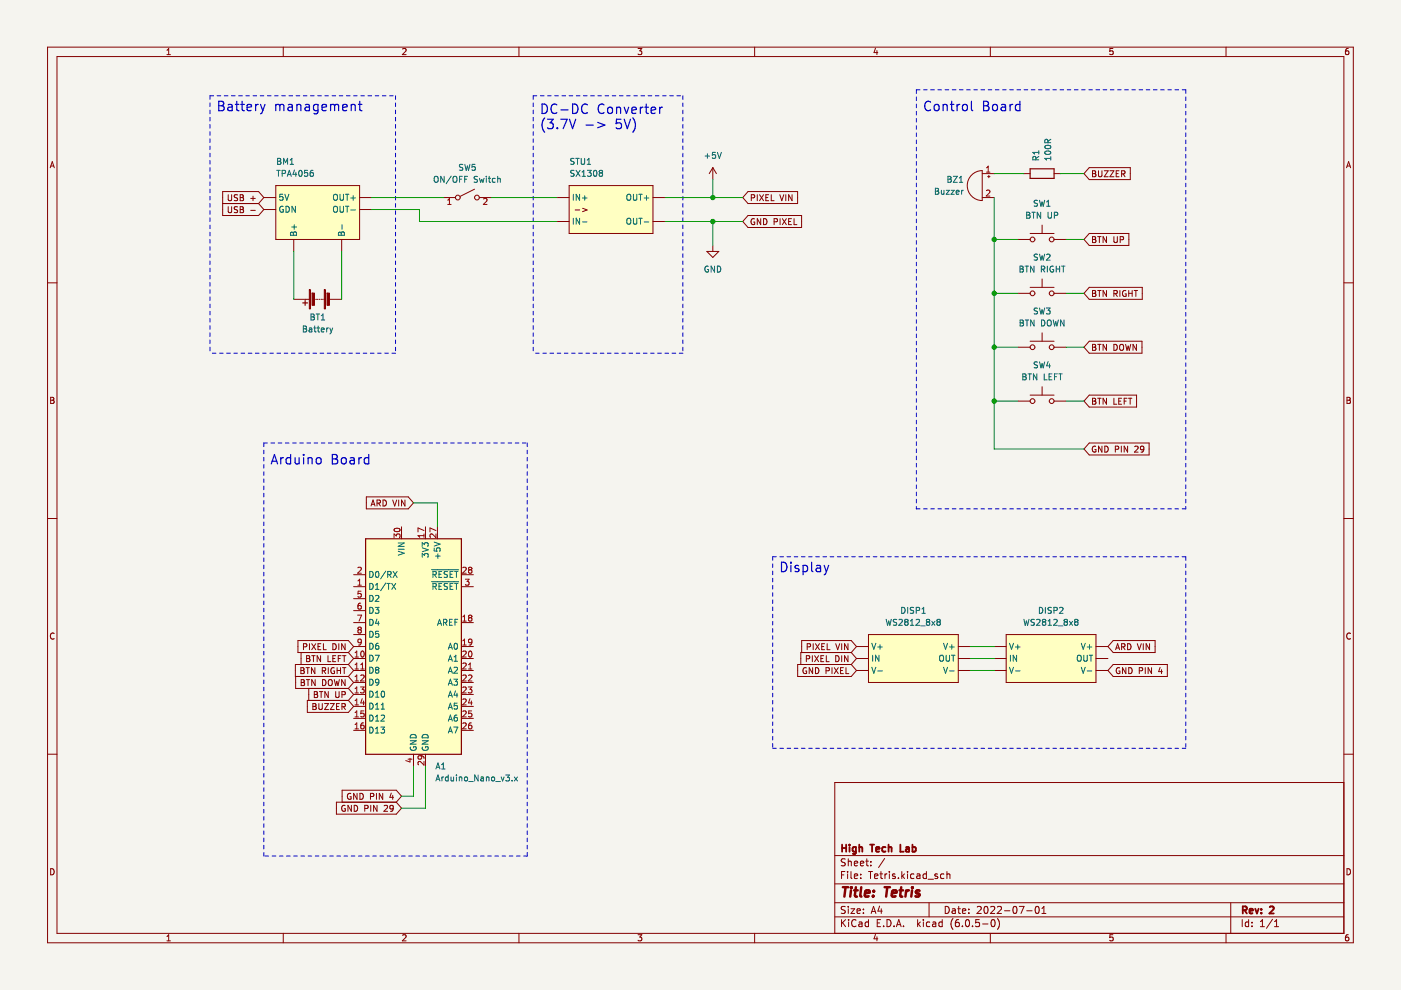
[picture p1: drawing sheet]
<svg xmlns="http://www.w3.org/2000/svg" width="297mm" height="210mm" viewBox="0 0 297 210" stroke-linecap="round" stroke-linejoin="round" font-family="sans-serif">
<path d="M.1 0h297v209.9h-297z" fill-rule="evenodd" fill="#f5f4ef" stroke="#f5f4ef" stroke-width=".21"/>
<g fill="none" stroke="#840000" stroke-width=".21">
<path d="M10.1 10h276.8v189.9h-276.8zM12.1 12h272.8v185.9h-272.8zM35.4 11.6h.7M35.4 10.7l.4-.4v1.3M60.1 10v2M85.4 10.4l.5-.1 .2 .4-.8 .9h.8M110 10v2M135.3 10.3h.8l-.5 .5 .4 .1v.6l-.2 .1-.5-.1M160 10v2M185.6 10.2l-.3 .9h.8M185.9 10.7v.9M210 10v2"/>
<path d="M236 10.3h-.7v.6l.6-.1 .1 .7-.2 .1-.5-.1M259.9 10v2M285.9 10.3h-.4l-.2 .3v.7l.2 .3 .4-.1v-.7h-.4l-.2 .2M10.6 35.6l.5-1.3 .4 1.3M10.8 35.2h.6M58.5 39.3h17.7v11.5h-17.7zM120.7 39.3h17.7v10.2h-17.7zM151.1 35.5l-.7 1.3M151.1 35.5v2.6M151.1 35.5l.8 1.3M206 37.1a3.2 3.2 0 0 1 2.3-.9v6.3a3.2 3.2 0 0 1-3-1.9 3.2 3.2 0 0 1 .7-3.5zM208.3 36.8h2.5"/>
<path d="M209.4 37.4h.5M209.6 37.2v.5M217.1 36.8h1.3M223.5 36.8h1.3M230.9 35.5h8.7v2.6h-8.7l-1.1-1.3zM231.6 36.8h.5M231.6 36.2h.5l.2 .2-.2 .4 .2 .1 .1 .3-.3 .3h-.5zM232.9 36.2v1l.2 .3h.3l.2-.3v-1M234.1 36.2h.9l-.9 1.3h.9M235.3 36.2h.9l-.9 1.3h.9M236.7 36.8h.4M237.3 36.2h-.6v1.3h.6"/>
<path d="M237.8 36.9l.6-.1 .1-.5-.7-.1v1.3M238.1 36.9l.4 .6M285.5 35.6l.4-1.3 .5 1.3M285.6 35.2h.6M10.1 60h2M47.2 43.2h7.6M48.4 41.3v1l.2 .3h.3l.2-.3v-1M48.4 43.8v1l.2 .3h.3l.2-.3v-1M50.4 41.3h-.5l-.2 .2 .1 .3 .5 .3v.3l-.6 .1M50.4 43.9l-.5-.1-.2 .3 .1 .3 .5 .2v.4h-.6M50.9 43.8h.4l.3 .3-.3 .3 .3 .1v.3l-.2 .3h-.5zM50.9 41.3h.4l.3 .2-.3 .4 .3 .1v.3l-.2 .3h-.5z"/>
<path d="M50.9 41.9h.4M50.9 44.4h.4M53.2 42.1h.9M53.2 44.6h.9M53.6 41.6v1M54.8 43.2l1.1 1.2M55.9 41.9h2.6M55.9 44.4h2.6M55.9 41.9l-1.1-1.3h-7.6v5.1h7.6l1.1-1.3M55.9 41.9l-1.1 1.3M62.3 50.8v2.5M72.4 50.8v2.5"/>
<path d="M76.2 41.9h2.6M76.2 44.4h2.6M94 41.9h2.6M100.6 40.1l-3 1.5M101.6 41.9h2.6M118.1 41.9h2.6M118.1 47h2.6M121.9 44.5h1M123.5 44.2l1 .3-1 .4M138.4 41.9h2.6M138.4 47h2.6M149.9 53.3h2.5l-1.3 1.3z"/>
<path d="M151.1 52v1.3M158.6 45.7h11.4v2.5h-11.4l-1.1-1.2zM158.6 40.6h10.5v2.6h-10.5l-1.1-1.3zM159.3 41.9h.6l.1-.5-.7-.1v1.3M160 46.4a.58 .58 0 0 0-.8 .6 .58 .58 0 0 0 .8 .5v-.4h-.2M160.6 41.3v1.3M161 41.3l.9 1.3M161.3 46.4v1.2l-.7-1.2v1.2M161.9 46.4a.64 .64 0 0 1 .7 .6 .64 .64 0 0 1-.7 .6zM161.9 41.3l-.9 1.3M162.4 41.9h.4M163 41.3h-.6v1.3h.6"/>
<path d="M163.5 41.3v1.3h.6M164.1 47h.6l.1-.5-.7-.1v1.2M165.3 41.3l.5 1.3 .4-1.3M165.4 46.4v1.2M165.9 46.4l.8 1.2M166.6 41.3v1.3M166.7 46.4l-.8 1.2M167.2 47h.4M167.8 46.4h-.6v1.2h.6M167.9 41.3v1.3l-.7-1.3v1.3M168.4 46.4v1.2h.6M208.3 41.9h2.5"/>
<path d="M215.9 50.8h2.5M218.4 49.5h5.1M220.9 47.7v1.8M220.9 59.1v1.8M223.5 50.8h2.5M230.9 49.5h8.4v2.5h-8.4l-1.1-1.2zM231.6 50.2h.5l.2 .2-.2 .4 .2 .1 .1 .3-.3 .2h-.5zM231.6 50.8h.5M232.7 50.2h.8M233.1 50.2v1.2M234.6 50.2v1.2l-.7-1.2v1.2M236.2 50.2v1l.2 .2h.3l.2-.2v-1"/>
<path d="M237.5 50.8h.6l.1-.5-.7-.1v1.2M284.9 60h2M62.3 63.5h3.3M66.6 63.5h.3M67.1 63.5h.3M67.6 63.5h.3M68.1 63.5h.3M68.6 63.5h.3M69.9 63.5h2.5M215.9 62.2h2.5M215.9 73.6h2.5M218.4 60.9h5.1"/>
<path d="M218.4 72.3h5.1M220.9 70.6v1.7M223.5 62.2h2.5M223.5 73.6h2.5M230.9 60.9h11.3v2.6h-11.3l-1.1-1.3zM230.9 72.3h11.2v2.6h-11.2l-1.1-1.3zM231.6 62.2h.5M231.6 73.6h.5M231.6 61.6h.5l.2 .2-.2 .4 .2 .1 .1 .3-.3 .3h-.5zM231.6 73h.5l.2 .3-.2 .3 .2 .1 .1 .3-.3 .3h-.5zM232.7 73h.8M232.7 61.6h.8"/>
<path d="M233.1 61.6v1.3M233.1 73v1.3M234.6 61.6v1.3l-.7-1.3v1.3M234.6 73v1.3l-.7-1.3v1.3M236.2 62.3l.6-.1v-.5l-.6-.1v1.3M236.2 73a.64 .64 0 0 1 .7 .6 .64 .64 0 0 1-.7 .7zM236.5 62.3l.4 .6M237.4 61.6v1.3M237.4 73.2l.3-.2a.43 .43 0 0 1 .5 .4v.5a.42 .42 0 0 1-.4 .4 .42 .42 0 0 1-.4-.4zM238.6 73l.4 1.3 .2-.9 .2 .9 .3-1.3M238.7 61.7a.58 .58 0 0 0-.7 .5 .58 .58 0 0 0 .8 .5v-.4h-.3M239.3 62.2h.7"/>
<path d="M239.3 61.6v1.3M240 61.6v1.3M240.5 61.6h.7M240.8 61.6v1.3M240.9 73v1.3l-.7-1.3v1.3M10.7 84.2h.5l.2 .3-.2 .4 .2 .1 .1 .3-.3 .2h-.5zM10.7 84.9h.5M215.9 85h2.5M218.4 83.8h5.1M220.9 82v1.8M223.5 85h2.5M230.9 83.8h10.1v2.5h-10.1l-1.1-1.3z"/>
<path d="M230.9 93.9h12.7v2.6h-12.7l-1.1-1.3zM231.6 85h.5M231.6 84.4h.5l.2 .3-.2 .3 .2 .2 .1 .3-.3 .2h-.5zM232.3 94.7a.58 .58 0 0 0-.7 .5 .58 .58 0 0 0 .8 .5v-.4h-.3M232.7 84.4h.8M233.1 84.4v1.3M233.6 94.6v1.3l-.7-1.3v1.3M234.2 94.6a.64 .64 0 0 1 .8 .6 .64 .64 0 0 1-.8 .7zM234.6 84.4v1.3l-.7-1.3v1.3M236.2 84.4v1.3h.6M236.5 95.3l.6-.1v-.5l-.6-.1v1.3M237.2 85h.4"/>
<path d="M237.7 94.6v1.3M237.8 84.4h-.6v1.3h.6M238.3 85h.5M239 84.4h-.7v1.3M239.1 94.6v1.3l-.8-1.3v1.3M239.3 84.4h.7M239.6 84.4v1.3M240.6 94.7l.5-.1 .2 .4-.8 .9h.8M242.5 95.1l-.2 .3-.4-.1v-.6l.4-.1 .2 .2v.8l-.2 .2-.4 .1M285.6 84.2h.4l.3 .3-.3 .4 .3 .1v.3l-.2 .2h-.5zM285.6 84.9h.4M10.1 109.9h2"/>
<path d="M77.7 105.4h8.9l1.1 1.2-1.1 1.3h-8.9zM78.7 107.3l.4-1.3 .4 1.3M78.8 106.9h.6M79.9 106.7l.6-.1 .1-.5-.7-.1v1.3M80.2 106.7l.5 .6M81.2 106a.64 .64 0 0 1 .7 .7 .64 .64 0 0 1-.7 .6zM83.3 106l.4 1.3 .4-1.3M84.5 106v1.3M85.1 111.7v2.5M85.9 106v1.3l-.8-1.3v1.3M90.2 111.7v2.5M92.7 111.7v2.5"/>
<path d="M284.9 109.9h2M11.5 134.3a.58 .58 0 0 0-.8 .6 .58 .58 0 0 0 .8 .5M63.8 138.4v2.5M64.3 137.1h.6l.1-.5-.7-.1v1.2M65 139.6h.4M65 139h.4l.3 .3-.3 .3 .3 .1v.3l-.2 .3h-.5zM65.6 136.5v1.2M66.1 139h.7M66.1 136.5l.8 1.2M66.5 139v1.3M66.9 136.5l-.8 1.2M67.4 137.1h.4"/>
<path d="M68 139v1.3l-.8-1.3v1.3M68 136.5h-.6v1.2h.6M68.6 136.5v1.2h.6M69.5 139v1.3h.6M70.6 139.6h.4M70.6 136.5a.64 .64 0 0 1 .7 .6 .64 .64 0 0 1-.7 .6zM71.2 139h-.6v1.3h.6M71.7 139.6h.4M71.8 136.5v1.2M72.3 139h-.6v1.3M72.6 139h.7M73 139v1.3"/>
<path d="M73.2 136.5v1.2l-.8-1.2v1.2M73.9 138.4l1.1 1.2M75 124.4h2.5M75 139.6h2.5M75 132h2.5M75 137.1h2.5M75 121.9h2.5M75 126.9h2.5M75 129.5h2.5M75 134.5h2.5M75 137.1l-1.1-1.3h-10.7v2.6h10.7M75 139.6l-1.1 1.3"/>
<path d="M75 137.1l-1.1 1.3M97.8 124.4h2.6M97.8 139.6h2.6M97.8 132h2.6M97.8 137.1h2.6M97.8 121.9h2.6M171 139.7l.6-.1v-.5l-.6-.1v1.3M171.1 137.1h.6l.1-.5-.7-.1v1.2M172.2 139v1.3M172.4 136.5v1.2M172.7 139l.9 1.3M172.9 136.5l.8 1.2"/>
<path d="M173.6 139l-.9 1.3M173.7 136.5l-.8 1.2M174 139.6h.5M174.2 137.1h.4M174.6 139h-.6v1.3h.6M174.8 136.5h-.6v1.2h.6M175.2 139v1.3h.6M175.4 136.5v1.2h.6M177.2 139a.64 .64 0 0 1 .7 .7 .64 .64 0 0 1-.7 .6zM177.2 136.5l.4 1.2 .4-1.2M178.5 136.5v1.2M178.5 139v1.3"/>
<path d="M179.8 136.5v1.2l-.7-1.2v1.2M179.8 139v1.3l-.7-1.3v1.3M180.5 138.4h-10.7v2.5M180.5 138.4l1.1 1.2M181.6 139.6h2.5M181.6 137.1h2.5M181.6 137.1l-1.1-1.3h-10.5v2.6M181.6 137.1l-1.1 1.3M181.6 139.6l-1.1 1.3M184.1 134.5h19.1v10.2h-19.1zM203.2 139.6h2.5M203.2 137.1h2.5"/>
<path d="M210.8 139.6h2.5M210.8 137.1h2.5M213.3 134.5h19.1v10.2h-19.1zM232.4 139.6h2.5M232.4 137.1h2.5M236 135.8h8.9v2.6h-8.9l-1.1-1.3zM236.5 137.7l.5-1.2 .4 1.2M236.7 137.4h.6M237.8 137.1h.6l.1-.5-.7-.1v1.2M238.1 137.1l.4 .6M239.1 136.5a.64 .64 0 0 1 .7 .6 .64 .64 0 0 1-.7 .6zM241.1 136.5l.5 1.2 .4-1.2"/>
<path d="M242.4 136.5v1.2M243.7 136.5v1.2l-.7-1.2v1.2M286.3 134.3a.58 .58 0 0 0-.8 .6 .58 .58 0 0 0 .8 .5M10.1 159.9h2M62.7 143.4v2.6h11.2M63.8 142.2h.4M63.8 141.6h.4l.3 .2-.3 .4 .3 .1v.3l-.2 .2h-.5zM63.9 144.7h.4M63.9 144.1h.4l.2 .2-.2 .4 .2 .1 .1 .3-.3 .3h-.4zM64.9 141.6h.7M64.9 144.1h.8M65.2 141.6v1.2"/>
<path d="M65.3 144.1v1.3M65.5 146v2.5M66.3 149.8h.5M66.3 149.2h.5l.2 .2-.2 .4 .2 .1 .1 .3-.3 .2h-.5zM66.6 147.2h.5M66.6 146.6h.5l.2 .3-.2 .3 .2 .2 .1 .3-.3 .2h-.5zM66.8 141.6v1.2l-.8-1.2v1.2M66.8 144.1v1.3l-.7-1.3v1.3M67.6 149.2v1l.2 .2h.3l.2-.2v-1M67.7 146.6h.8M68.1 146.6v1.3M68.3 142.2h.6l.1-.5-.7-.1v1.2"/>
<path d="M68.4 144.1a.64 .64 0 0 1 .7 .6 .64 .64 0 0 1-.7 .7zM68.6 142.2l.5 .6M68.8 149.2h.9l-.9 1.2h.9M69.6 141.6v1.2M69.6 146.6v1.3l-.7-1.3v1.3M69.7 144.3l.2-.2a.43 .43 0 0 1 .5 .4v.4a.42 .42 0 0 1-.4 .5 .42 .42 0 0 1-.4-.5zM70 149.2h.9l-.9 1.2h.9M70.9 141.6a.58 .58 0 0 0-.8 .6 .58 .58 0 0 0 .8 .5v-.4h-.2M70.9 144.1l.3 1.3 .2-.9 .3 .9 .3-1.3M71.2 146.6v1.1l.2 .2h.3l.2-.2v-1.1M71.4 149.8h.4M71.5 142.2h.7"/>
<path d="M71.5 141.6v1.2M72 149.2h-.6v1.2h.6M72.2 141.6v1.2M72.5 149.8h.6l.1-.5-.7-.1v1.2M72.5 147.3l.6-.1 .1-.4-.7-.2v1.3M72.6 141.6h.7M72.8 149.8l.4 .6M73 141.6v1.2M73.2 144.1v1.3l-.8-1.3v1.3M73.9 140.9h-11.3v2.5h11.3M73.9 140.9l1.1 1.3M73.9 148.5l1.1 1.3"/>
<path d="M73.9 148.5h-8.7v2.5h8.7l1.1-1.2M73.9 143.4l1.1 1.3M73.9 146l1.1 1.2M75 142.2h2.5M75 144.7h2.5M75 147.2h2.5M75 149.8h2.5M75 152.3h2.5M75 154.9h2.5M75 142.2l-1.1 1.2M75 144.7l-1.1 1.3M75 147.2l-1.1 1.3"/>
<path d="M87.7 159.9v2.6M90.2 159.9v2.6M97.8 142.2h2.6M97.8 144.7h2.6M97.8 147.2h2.6M97.8 149.8h2.6M97.8 152.3h2.6M97.8 154.9h2.6M171 141.6a.58 .58 0 0 0-.8 .6 .58 .58 0 0 0 .8 .5v-.4h-.2M172.3 141.6v1.2l-.7-1.2v1.2M172.9 141.6a.64 .64 0 0 1 .7 .6 .64 .64 0 0 1-.7 .6zM175.1 142.2h.6l.1-.5-.7-.1v1.2"/>
<path d="M176.4 141.6v1.2M176.9 141.6l.8 1.2M177.7 141.6l-.8 1.2M178.2 142.2h.4M178.8 141.6h-.6v1.2h.6M179.4 141.6v1.2h.6M180.5 140.9h-11.4v2.5h11.4l1.1-1.2M180.5 140.9l1.1 1.3M181.6 142.2h2.5M203.2 142.2h2.5M210.8 142.2h2.5M232.4 142.2h2.5"/>
<path d="M236 140.9h11.5v2.5h-11.5l-1.1-1.2zM237.4 141.6a.58 .58 0 0 0-.8 .6 .58 .58 0 0 0 .8 .5v-.4h-.2M238.7 141.6v1.2l-.7-1.2v1.2M239.3 141.6a.64 .64 0 0 1 .7 .6 .64 .64 0 0 1-.7 .6zM241.6 142.2h.6v-.5l-.6-.1v1.2M242.8 141.6v1.2M244.1 141.6v1.2l-.7-1.2v1.2M246 141.5l-.3 .9h.7M246.3 142v.8M284.9 159.9h2M71.3 170.1h12.7l1.1 1.3-1.1 1.2h-12.7zM72.5 170.1v-2.6h11.5l1.1 1.3-1.1 1.3"/>
<path d="M73.2 170.8a.58 .58 0 0 0-.8 .6 .58 .58 0 0 0 .8 .5v-.4h-.2M74.4 168.3a.58 .58 0 0 0-.8 .6 .58 .58 0 0 0 .8 .5v-.5h-.2M74.5 170.7v1.3l-.7-1.3v1.3M75.1 170.7a.64 .64 0 0 1 .7 .7 .64 .64 0 0 1-.7 .6zM75.7 168.2v1.3l-.7-1.3v1.3M76.3 168.2a.64 .64 0 0 1 .7 .6 .64 .64 0 0 1-.7 .7zM77.3 171.4h.6l.1-.5-.7-.2v1.3M78.5 168.9l.6-.1 .1-.5-.7-.1v1.3M78.6 170.7v1.3M79.8 168.2v1.3M79.9 170.7v1.3l-.7-1.3v1.3M81.1 168.2v1.3l-.7-1.3v1.3"/>
<path d="M81.4 170.9l.5-.2 .3 .4-.8 .9h.8M83 168.1l-.3 1h.7M83.3 168.6v.9M83.4 171.3l-.3 .2h-.3l-.1-.6 .4-.2 .3 .3-.1 .7-.2 .3h-.3M284.9 165.9h-107.9v32M10.7 184.2a.66 .66 0 0 1 .8 .6 .66 .66 0 0 1-.8 .7zM35.4 198.6l.4-.4v1.3M35.4 199.5h.7M60.1 197.9v2M85.4 198.3l.5-.1 .2 .4-.8 .9h.8M110 197.9v2M135.3 198.2h.8l-.5 .5 .4 .1v.6l-.2 .1-.5-.1"/>
<path d="M160 197.9v2M177 194.4h107.9M177 191.4h107.9M177 187.4h107.9M177 181.4h107.9M178.4 195v1.5M178.4 185.5h.5M178.6 195.6l.7 .9M179.1 184.8h-.7v1.5M179.2 192.2h-.6l-.2 .1v.4l.7 .3 .1 .4-.3 .3-.5-.1M179.2 182.2l-.6-.1-.2 .1v.5l.7 .2 .1 .4-.3 .3-.5-.1M179.3 195l-.9 .8"/>
<path d="M179.7 184.8v.1M179.7 185.3v1M179.9 182.1v1.5M179.9 192.2v.1M179.9 192.7v1M179.9 182.7l.2-.1 .3 .1 .1 .9M179.9 195v.1M179.9 195.5v1M180.4 192.7h.8l-.8 1h.8M180.4 184.8v1.3l.2 .2M181.1 185.8l.7-.2v-.2l-.5-.1-.2 .2 .1 .7h.6M181.1 183.1l.7-.2v-.2l-.5-.1-.2 .2 .1 .7h.6"/>
<path d="M181.5 195.1a.71 .71 0 0 0-1 .5 .71 .71 0 0 0 .7 .9l.3-.2M181.7 193.2l.7-.2-.1-.3h-.4l-.2 .2 .1 .7h.5M182.1 195.5h.6l.1 1M182.4 183.1l.7-.2v-.2l-.5-.1-.2 .2 .1 .7h.6M182.5 186.1v.2M182.5 185.4v.1M182.8 195.8l-.5 .1-.2 .2 .2 .4 .5-.1M183.1 192.7v.2M183.1 193.5v.2M183.6 182.6h.5M183.8 182.1v1.3l.3 .2M184.1 195.5h-.4l-.3 .3 .2 .6h.5"/>
<path d="M184.1 195v1.5M184.1 184.8h.9M184.6 184.8v1.5M184.6 183.4v.2M184.6 182.7v.1M184.7 193.7l.5-1.5 .5 1.5M184.8 193.2h.8M185.4 185.8l.7-.2v-.2l-.5-.1-.2 .2 .1 .7h.6M185.6 198.1l-.3 .9h.8M185.9 198.6v.9M186 195.7h.5M186.5 192.1l-.4 1.1h1"/>
<path d="M186.6 185.3h.5M186.7 195h-.7v1.5h.7M186.8 184.8v1.3l.3 .2M186.8 192.7v1M187.3 196.3v.2M187.6 182l-1.3 1.9M187.6 185.3v1M188.1 195a.76 .76 0 0 1 .8 .7 .76 .76 0 0 1-.8 .8zM188.1 185.3l-.5 .3M188.6 184.8v.1M188.6 185.3v1M189.6 196.3v.2"/>
<path d="M189.8 185.4l-.4-.1-.2 .2 .1 .2 .5 .2v.3h-.6M190.1 196.5l.5-1.5 .5 1.5M190.2 196h.7M190.5 186.1v.2M191.2 184.8v1.5M191.3 185.7l.5 .6M191.6 196.3v.2M191.8 185.3l-.6 .6M192.4 184.8v.1M192.4 185.3v1M193.8 185.4l-.5-.1-.2 .3 .1 .6h.6M194.4 185.4h.6l.1 .9"/>
<path d="M194.6 195v1.5M194.7 195.9l.4 .6M195.1 185.6l-.5 .1-.3 .2 .3 .4 .5-.1M195.1 195.5l-.5 .5M195.8 195v.1M195.8 195.5v1M196.4 185.4l-.4-.1-.3 .3 .1 .6h.6M196.4 184.8v1.5M196.8 186.4h1.1M197 191.4v3M197.1 195.5h-.4l-.3 .3 .2 .6h.5M197.8 195.5h.5l.1 1"/>
<path d="M198.4 195.8l-.5 .1-.2 .2 .2 .4 .5-.1M198.8 185.4l-.4-.1-.2 .2 .1 .2 .5 .2v.3h-.6M199.8 195.5h-.5l-.2 .3 .1 .6h.6M199.8 195v1.5M200.1 185.4l-.4-.1-.3 .3 .2 .6h.5M200.4 192.2a.76 .76 0 0 1 .9 .7 .76 .76 0 0 1-.9 .8zM200.8 185.4l.2-.1 .3 .1 .1 .9M200.8 184.8v1.5M201.9 192.7h.6l.1 1M202.1 194.8a1.72 1.72 0 0 0 0 2.2M202.6 193l-.5 .1-.3 .2 .3 .4 .5-.1M203.1 192.7h.5"/>
<path d="M203.3 192.2v1.3l.3 .2M203.3 195h-.5a1.01 1.01 0 0 0 0 1.5l.5-.2 .1-.5-.3-.3-.4 .1-.1 .2M204.1 193.2l.7-.2-.1-.3h-.4l-.2 .2v.7h.6M204.1 196.3v.2M204.8 195.1l.3-.1a.8 .8 0 0 1 .5 .7 .8 .8 0 0 1-.5 .8l-.4-.6zM205.4 193.5v.2M205.4 192.7v.2M206.2 196.3v.2M207.2 192.3l.6-.1 .2 .4-.9 1.1h.9M207.6 195h-.7l-.1 .7 .2-.2 .5 .1 .2 .2-.1 .5-.2 .2-.6-.2M208.3 195.9h1.2M208.8 192.3l.2-.1a.8 .8 0 0 1 .5 .7 .8 .8 0 0 1-.5 .8l-.4-.6z"/>
<path d="M210 197.9v2M210 192.3l.6-.1 .3 .4-.9 1.1h.9M210.3 195.1l.2-.1a.8 .8 0 0 1 .5 .7 .8 .8 0 0 1-.5 .8l-.4-.6zM211.5 192.3l.5-.1 .3 .4-.9 1.1h.9M211.5 194.8a1.72 1.72 0 0 1 0 2.2M213 193.1h1.1M214.9 192.3l.2-.1a.8 .8 0 0 1 .5 .7 .8 .8 0 0 1-.5 .8l-.3-.6zM216.1 192.2h1l-.6 1.5M217.7 193.1h1.1M219.6 192.3l.2-.1a.8 .8 0 0 1 .5 .7 .8 .8 0 0 1-.5 .8l-.3-.6zM220.9 193.7h.9M220.9 192.6l.4-.4v1.5"/>
<path d="M236 198.2h-.7v.6l.6-.1 .1 .7-.2 .1-.5-.1M259.9 197.9v2M260.9 191.4v6.5M263.4 195v1.5M264.7 195.5h-.4l-.3 .3 .2 .6h.5M264.7 195v1.5M265.4 196.3v.2M265.4 195.5v.2M267.2 196.5h.9M267.2 195.4l.5-.4v1.5M269.8 194.9l-1.3 1.9M270.2 196.5h.9"/>
<path d="M270.2 195.4l.5-.4v1.5M285.6 184.2a.66 .66 0 0 1 .7 .6 .66 .66 0 0 1-.7 .7zM285.9 198.2h-.4l-.2 .3v.7l.2 .3 .4-.1v-.7h-.4l-.2 .2"/>
<circle cx="97.1" cy="41.9" r=".51"/>
<circle cx="101.1" cy="41.9" r=".51"/>
<circle cx="218.9" cy="50.8" r=".51"/>
<circle cx="223" cy="50.8" r=".51"/>
<circle cx="218.9" cy="73.6" r=".51"/>
<circle cx="218.9" cy="62.2" r=".51"/>
<circle cx="223" cy="62.2" r=".51"/>
<circle cx="223" cy="73.6" r=".51"/>
<circle cx="218.9" cy="85" r=".51"/>
<circle cx="223" cy="85" r=".51"/>
</g>
<g fill="none" stroke="#840000" stroke-width=".39">
<path d="M178.5 179.1v1.5M178.5 179.8h.9M179.4 179.1v1.5M180.1 179.1v.1M180.1 179.6v1M181.5 179.6v1.2l-.3 .3-.4-.1M181.5 179.7l-.5-.1-.2 .3 .1 .6h.6M182.2 179.7l.2-.1 .4 .1v.9M182.2 179.1v1.5M184.5 179.1h.8M184.9 179.1v1.5M187.8 179.7l-.5-.1-.3 .3 .2 .6h.6"/>
<path d="M188.4 179.7l.2-.1 .4 .1v.9M188.4 179.1v1.5M190.9 179.1v1.5h.7M192.1 179.7h.6v.9M192.7 179.9l-.5 .1-.2 .2 .2 .4 .5-.1M193.5 179.7l.4-.1 .3 .3-.2 .6h-.5M193.5 179.1v1.5M185.8 180.1l.7-.2-.1-.2-.4-.1-.2 .2v.7h.6M263.5 193l.7-.1 .2-.2-.1-.4-.8-.1v1.5M263.9 193l.5 .7M264.9 193.2l.7-.2v-.3h-.5l-.2 .2 .1 .7h.6M266.1 192.7l.4 1 .3-1"/>
<path d="M267.4 193.5v.2M267.4 192.7v.2M269.2 192.3l.6-.1 .3 .4-1 1.1h1"/>
</g>
<g fill="none" stroke="#840000" stroke-width=".52">
<path d="M178.7 188.1h1.1M179.3 188.1l-.3 2M180.4 188.8l-.1 1.3M180.5 188.1v.2M181.1 188.8h.8M181.5 188.1l-.3 1.7 .1 .2 .4 .1M182.6 188.1l-.2 1.7 .2 .3M183.4 189.4l1-.2-.1-.3-.5-.1-.4 .3v.9h.8M185.1 189.9v.2M185.3 188.9l-.1 .2M187.6 188.1h1.1M188.1 188.1l-.2 2"/>
<path d="M189.1 189.4l1-.2-.1-.3-.5-.1-.4 .3v.9h.8M190.7 188.8h.8M191.1 188.1l-.2 1.7v.2l.4 .1M192.1 188.8l-.1 1.3M192.7 188.8l-.4 .1-.2 .3M193.4 188.8l-.2 1.3M193.5 188.1l-.1 .2M195 188.9a.49 .49 0 0 0-.8 .3l.1 .1 .6 .2 .1 .2-.4 .4-.5-.1"/>
</g>
<g fill="none" stroke="#006464" stroke-width=".21">
<path d="M58.7 36.1h.7M58.9 33.6h.4l.2 .2-.2 .4 .2 .1 .1 .3-.3 .2h-.4zM58.9 34.2h.4M59 36.1v1.3M59.8 36.8l.6-.1 .1-.5-.7-.1v1.3M60.1 34.8v-1.2l.4 .9 .5-.9v1.2M60.9 37.4l.4-1.3 .5 1.3M61 37h.6M61.5 34.8h.7M61.5 33.9l.4-.3v1.2M62.4 36.1l-.3 .9h.8M62.7 36.5v.9"/>
<path d="M63.5 36.2l.1-.1a.68 .68 0 0 1 .5 .6 .68 .68 0 0 1-.5 .7l-.3-.5zM65.2 36.1h-.6l-.1 .6h.6l.1 .6-.2 .1-.5-.1M66.4 36.1l-.4 .1-.2 .2-.1 .7 .3 .3 .4-.1v-.6l-.4-.1-.3 .2M92.1 37.6l.3-.2a.43 .43 0 0 1 .5 .4v.4a.42 .42 0 0 1-.4 .5 .42 .42 0 0 1-.4-.5zM94.2 37.4v1.3l-.8-1.3v1.3M95.7 37.3l-1.1 1.7M96.1 37.6l.2-.2a.43 .43 0 0 1 .6 .4v.4a.42 .42 0 0 1-.4 .5 .42 .42 0 0 1-.5-.5zM97.4 38h.5M98 37.4h-.6v1.3M98.1 34.9l-.5-.1-.2 .3 .1 .3 .6 .2v.4l-.7 .1M98.5 38h.4M98.5 34.8l.4 1.3 .2-.9 .2 .9 .3-1.3"/>
<path d="M99.1 37.4h-.6v1.3M100.7 34.8h-.6v.6h.6v.6l-.2 .1-.4-.1M101.2 37.4l-.6 .1v.4l.5 .2 .1 .3-.2 .3-.5-.1M101.7 37.8l.2 .9 .2-.7 .3 .7 .2-.9M103.1 37.4v.1M103.1 37.8v.9M103.5 37.8h.5M103.7 37.4v1.1l.3 .2M105 37.9l-.4-.1-.2 .2 .1 .6h.5M105.5 37.9h.5l.1 .8M105.5 37.4v1.3M121.7 33.6l-.6 .1v.4l.5 .2 .1 .3-.2 .2h-.5"/>
<path d="M121.7 36.2h-.6v.4l.5 .2 .1 .3-.2 .3-.5-.1M122.1 33.6h.7M122.1 36.1l.9 1.3M122.4 33.6v1.2M123 36.1l-.9 1.3M123.2 33.6v1l.3 .2h.2l.3-.2v-1M123.4 37.4h.7M123.4 36.5l.4-.4v1.3M124.5 34.8h.7M124.5 33.9l.4-.3v1.2M124.6 36.1h.7l-.4 .5 .4 .1v.6l-.2 .1-.5-.1M125.9 36.2l.2-.1a.68 .68 0 0 1 .5 .6 .68 .68 0 0 1-.5 .7l-.3-.5z"/>
<path d="M127.3 36.7l-.3-.3 .3-.3 .3 .1 .2 .2-.3 .3M127.3 36.7l-.3 .2v.2l.3 .3 .3-.1 .2-.2-.1-.3-.2-.1M127.3 36.7h.2M149.5 33.1h1M150 32.6v1M151.7 32.3h-.6l-.1 .6h.6l.1 .6-.2 .1-.5-.1M152.1 32.3l.4 1.3 .4-1.3M198.3 39.9h.4l.3 .3-.3 .3 .3 .1v.3l-.2 .3h-.5zM201 37.4h.4l.2 .2-.2 .4 .2 .1 .1 .3-.2 .3h-.5zM201 38h.4M202.1 37.4h.9l-.9 1.3h.9M203.4 38.7h.7"/>
<path d="M203.4 37.7l.4-.3v1.3M219.6 33.9v-.6l-.5-.1-.1 .7h1.2M220.2 33.2l-.6 .4M220.2 32v.7M220.2 32.3h-1.2l.3 .4M221.6 30.9a.61 .61 0 0 1 .7-.2 .61 .61 0 0 1 .4 .7 .75 .75 0 0 1-1.2-.3zM221.6 32.1a.61 .61 0 0 1 .7-.2 .61 .61 0 0 1 .4 .7 .75 .75 0 0 1-1.2-.3zM222.2 30.3l-.1-.6-.5-.1-.1 .7h1.3M222.8 33.2v.7M222.8 33.6h-1.3l.4 .3M222.8 29.5l-.6 .5M60 41.2h-.6l-.1 .6 .6-.1 .1 .6-.2 .2-.5-.2"/>
<path d="M60 43.8a.58 .58 0 0 0-.7 .6 .58 .58 0 0 0 .8 .5v-.4h-.3M60.4 41.2l.4 1.3 .4-1.3M60.6 43.7a.64 .64 0 0 1 .8 .7 .64 .64 0 0 1-.8 .6zM61.7 49.3l.3-.1 .2 .3 .2-.3h.3l.2 .7h-1.3zM61.9 48.1h1M62.2 49.5v.4M62.4 47.6v1M62.6 43.7v1.3l-.7-1.3v1.3M70.9 41.3l.1-.1a.43 .43 0 0 1 .6 .4v.4a.42 .42 0 0 1-.5 .5 .42 .42 0 0 1-.4-.5zM70.9 43.8l.1-.1a.43 .43 0 0 1 .6 .5v.4a.42 .42 0 0 1-.5 .4 .42 .42 0 0 1-.4-.4zM71.9 49.3l.2-.1 .2 .3 .3-.3h.3l.1 .7h-1.3zM72.1 41.2v1l.2 .3h.3l.2-.3v-1"/>
<path d="M72.1 43.7v1.1l.2 .2h.3l.2-.2v-1.1M72.3 49.5v.4M72.5 47.6v1M73.2 41.2h.8M73.2 43.7h.8M73.6 41.2v1.3M73.6 43.7v1.3M74.4 42h1M74.4 44.5h1M74.9 41.5v1M121.6 41.2v1.3M121.6 46.3v1.2"/>
<path d="M122.9 41.2v1.3l-.7-1.3v1.3M122.9 46.3v1.2l-.7-1.2v1.2M123.5 42h1M123.5 47.1h1M124 41.5v1M133.1 41.3l.1-.1a.43 .43 0 0 1 .5 .4v.4a.42 .42 0 0 1-.4 .5 .42 .42 0 0 1-.4-.5zM133.1 46.3h.1a.43 .43 0 0 1 .5 .4v.4a.42 .42 0 0 1-.4 .5 .42 .42 0 0 1-.4-.5zM134.3 41.2v1l.2 .3h.3l.2-.3v-1M134.3 46.3v1l.2 .2h.3l.2-.2v-1M135.4 41.2h.8M135.4 46.3h.8M135.8 41.2v1.3"/>
<path d="M135.8 46.3v1.2M136.6 42h1M136.6 47.1h1M137.1 41.5v1M150.2 56.5a.58 .58 0 0 0-.8 .6 .58 .58 0 0 0 .8 .5v-.5h-.2M151.5 56.4v1.3l-.7-1.3v1.3M152.1 56.4a.64 .64 0 0 1 .7 .7 .64 .64 0 0 1-.7 .6zM198.3 40.5h.4M199.6 40.3v.8h.5M200.1 40.3v.9M200.6 40.3h.7l-.7 .9h.7M201.6 40.3h.7l-.7 .9h.7"/>
<path d="M202.7 40.8l.6-.2v-.2l-.4-.1-.2 .2 .1 .6h.5M203.9 40.3v.9M204.2 40.3l-.3 .3M216.3 56.4h.4l.2 .3-.2 .3 .2 .1 .1 .4-.3 .2h-.4zM216.3 57h.4M217.3 56.4h.8M217.7 45h.4l.2 .2-.2 .4 .2 .1 .1 .3-.2 .3h-.5zM217.7 45.6h.4M217.7 56.4v1.3M218.8 45h.7M219.1 45v1.3M219.2 56.4v1.3l-.7-1.3v1.3"/>
<path d="M220 53.9h-.5l-.2 .2 .1 .3 .5 .3v.3l-.6 .1M220 42.5h-.5l-.2 .2 .1 .3 .5 .2v.4l-.6 .1M220.4 53.9l.3 1.3 .2-1 .3 1 .3-1.3M220.4 42.5l.3 1.2 .2-.9 .3 .9 .3-1.2M220.6 45v1.3l-.7-1.3v1.3M220.8 57.1l.6-.1 .1-.5-.7-.1v1.3M221.1 57.1l.4 .6M221.9 54l.5-.1 .2 .3-.8 1h.8M221.9 43.7h.7M221.9 42.8l.4-.3v1.2M222.1 56.4v1.3M222.2 45v1l.3 .3h.2l.2-.3v-1"/>
<path d="M223.3 56.5a.58 .58 0 0 0-.7 .6 .58 .58 0 0 0 .8 .5v-.5h-.3M223.5 45.7l.6-.1 .1-.5-.7-.1v1.3M223.9 57h.8M223.9 56.4v1.3M224.7 56.4v1.3M225.1 56.4h.7M225.4 56.4v1.3M64.3 69.1h.4l.3 .3-.3 .3 .3 .1v.3l-.2 .3h-.5zM64.3 69.7h.4M65.6 69.6h.5v.8M65.9 66.6h.5l.2 .2-.2 .4 .2 .1 .1 .3-.3 .2h-.5zM65.9 67.2h.5"/>
<path d="M66.1 69.8l-.6 .3 .2 .3 .4-.1M66.5 69.5h.5M66.7 69.1v1.1l.3 .2M67 66.6h.8M67.3 69.5h.5M67.4 66.6v1.2M67.5 69.1v1.1l.3 .2M68.1 67.8h.7M68.1 66.9l.4-.3v1.2M68.1 70l.6-.2v-.2l-.4-.1-.2 .2 .1 .6h.5M69.3 69.5v.9M69.6 69.5l-.3 .3"/>
<path d="M69.9 69.5l.3 .9M70.2 70.4l-.3 .4M70.5 69.5l-.3 .9M216.3 67.8h.4l.3 .3-.3 .4 .3 .1v.3l-.2 .2h-.5zM216.3 68.5h.4M216.9 79.3h.4l.2 .2-.2 .4 .2 .1 .1 .3-.3 .2h-.4zM216.9 79.9h.4M217.4 67.8h.7M217.7 67.8v1.3M218 79.3h.7M218.3 79.3v1.2M219.3 67.8v1.3l-.8-1.3v1.3"/>
<path d="M219.8 79.3v1.2l-.7-1.2v1.2M220 65.4l-.5-.1-.2 .2 .1 .4 .5 .2v.4h-.6M220 76.8l-.5-.1-.2 .3 .1 .3 .5 .2v.4h-.6M220.4 65.3l.3 1.3 .2-.9 .3 .9 .3-1.3M220.4 76.7l.3 1.3 .2-.9 .3 .9 .3-1.3M220.8 67.8a.64 .64 0 0 1 .8 .7 .64 .64 0 0 1-.8 .6zM221.4 79.3v1.2h.6M221.8 65.3h.8l-.4 .5 .4 .1v.6l-.2 .1-.6-.1M222.1 68l.2-.2a.43 .43 0 0 1 .6 .5v.4a.42 .42 0 0 1-.4 .4 .42 .42 0 0 1-.5-.4zM222.2 76.7l-.3 .9h.8M222.4 79.9h.4M222.5 77.2v.8"/>
<path d="M223 79.3h-.6v1.2h.6M223.3 67.8l.3 1.3 .2-.9 .3 .9 .3-1.3M223.6 79.9h.4M224.2 79.3h-.6v1.2M224.5 79.3h.7M224.8 79.3v1.2M225.6 67.8v1.3l-.7-1.3v1.3M84.4 116.9l1.3 .4-1.3 .4M84.4 116.5h1.3M84.4 115.1h1.3l-1.3 .7h1.3M89.5 115.8v-.7l.5 .4 .1-.4h.6l.1 .2-.1 .5M89.5 118.1v-.7l.5 .4 .1-.4h.6l.1 .2-.1 .5"/>
<path d="M89.5 116.1l1.3 .5-1.3 .4M92.1 116.2v.6l.6 .1-.1-.6 .6-.1 .1 .2-.1 .5M92.1 114.9l1.2 .5-1.2 .4M92.4 117.9h.9M92.8 117.4v1M78.4 121.2a.64 .64 0 0 1 .7 .6 .64 .64 0 0 1-.7 .6zM78.4 123.7a.64 .64 0 0 1 .7 .6 .64 .64 0 0 1-.7 .7zM78.4 126.2a.64 .64 0 0 1 .7 .7 .64 .64 0 0 1-.7 .6zM78.4 128.8a.64 .64 0 0 1 .7 .6 .64 .64 0 0 1-.7 .6zM78.4 131.3a.64 .64 0 0 1 .7 .6 .64 .64 0 0 1-.7 .7zM78.4 133.8a.64 .64 0 0 1 .7 .7 .64 .64 0 0 1-.7 .6zM78.4 136.4a.64 .64 0 0 1 .7 .6 .64 .64 0 0 1-.7 .7z"/>
<path d="M78.4 138.9a.64 .64 0 0 1 .7 .7 .64 .64 0 0 1-.7 .6zM79.5 138.9h.9l-.5 1.3M79.5 128.8h.8l-.4 .5 .4 .1v.5l-.2 .1-.6-.1M79.6 124.1l.4-.4v1.3M79.6 125h.7M79.6 126.4l.5-.2 .2 .4-.8 .9h.8M79.7 121.3l.2-.1a.68 .68 0 0 1 .5 .6 .68 .68 0 0 1-.5 .6l-.3-.5zM79.9 131.2l-.3 1h.8M80.2 136.4h-.3l-.2 .3-.1 .7 .3 .3 .4-.2-.1-.6h-.3l-.3 .2M80.2 131.7v.9M80.3 133.8h-.6l-.1 .7 .6-.1 .1 .6-.2 .1-.5-.1M81.8 123.6l-1.1 1.7"/>
<path d="M81.8 121.1l-1.1 1.6M82 123.7h.8M82.2 121.8h.6l.1-.5-.7-.1v1.2M82.4 123.7v1.3M82.5 121.8l.4 .6M83.1 123.7l.8 1.3M83.4 121.2l.8 1.2M83.9 123.7l-.8 1.3M84.2 121.2l-.8 1.2M91.5 120.8h5.7M91.5 123.3h5.7M91.8 124.4l.6-.1 .1-.5-.7-.1v1.3"/>
<path d="M91.8 121.8h.6l.1-.5-.7-.1v1.2M92.1 121.8l.4 .6M92.1 124.4l.4 .6M92.8 132.6l.4-1.3 .4 1.3M92.9 132.2h.6M93.1 121.8h.4M93.1 124.3h.4M93.7 123.7h-.6v1.3h.6M93.7 121.2h-.6v1.2h.6M94 132l.6-.1 .1-.5-.7-.1v1.3M94.3 132l.5 .6M94.9 121.2l-.7 .1v.3l.6 .3 .1 .3-.3 .2h-.4"/>
<path d="M94.9 123.8h-.7v.4l.6 .2 .1 .3-.3 .3-.4-.1M95.1 137.7l.4-1.3 .4 1.3M95.2 137.3h.6M95.2 139.8h.6M95.3 131.9h.4M95.4 121.8h.4M95.4 124.3h.4M95.9 131.3h-.6v1.3h.6M96 123.7h-.6v1.3h.6M96 121.2h-.6v1.2h.6M96.3 139.3l.3-.4v1.3M96.4 123.7h.7"/>
<path d="M96.4 136.5l.2-.1a.68 .68 0 0 1 .4 .6 .68 .68 0 0 1-.4 .7l-.3-.5zM96.4 121.2h.7M96.5 131.9h.4M96.8 121.2v1.2M96.8 123.7v1.3M97.1 131.3h-.6v1.3M184.8 136.4l.5 1.3 .4-1.3M185 138.9v1.3M186.1 137.2h1M186.3 138.9v1.3l-.7-1.3v1.3M186.6 136.7v1M187.9 131.3l.3 1.3 .2-.9 .3 .9 .3-1.3"/>
<path d="M190.1 131.4h-.6v.4l.5 .2 .1 .3-.2 .3-.5-.1M190.6 131.4l.5-.1 .2 .4-.8 .9h.8M191.2 128.8a.64 .64 0 0 1 .7 .6 .64 .64 0 0 1-.7 .6zM192.1 131.9l-.3-.3 .3-.3h.2l.2 .3-.2 .3M192.1 131.9l-.3 .2v.2l.3 .3h.2l.2-.3v-.3l-.2-.1M192.1 131.9h.2M192.4 128.8v1.2M193 132.6h.7M193 131.7l.4-.4v1.3M193.7 128.8h-.5l-.2 .2 .1 .3 .6 .3v.3l-.7 .1M194.2 131.4l.5-.1 .3 .4-.8 .9h.8M194.3 129.4h.6v-.5l-.6-.1v1.2"/>
<path d="M195.2 132.7h1M195.5 130h.7M195.5 129.1l.3-.3v1.2M196.6 131.9l-.2-.3 .2-.3h.3l.2 .3-.2 .3M196.6 131.9l-.2 .2v.2l.2 .3h.3l.2-.3v-.3l-.2-.1M196.6 131.9h.3M197.6 131.7l.6 .9M198.2 131.7l-.6 .9M198.9 131.9l-.3-.3 .3-.3h.2l.3 .3-.3 .3M198.9 131.9l-.3 .2v.2l.3 .3h.2l.3-.3-.1-.3-.2-.1M198.9 131.9h.2M199.3 139.1l.2-.2a.43 .43 0 0 1 .6 .4v.5a.42 .42 0 0 1-.5 .4 .42 .42 0 0 1-.4-.4z"/>
<path d="M200.1 136.4l.4 1.3 .4-1.3M200.6 138.9v1.1l.2 .2h.3l.2-.2v-1.1M201.3 137.2h1M201.7 138.9h.8M201.8 136.7v1M202.1 138.9v1.3M214 136.4l.5 1.3 .4-1.3M214.2 138.9v1.3M215.3 137.2h1M215.5 138.9v1.3l-.7-1.3v1.3M215.8 136.7v1M217.1 131.3l.3 1.3 .2-.9 .3 .9 .3-1.3"/>
<path d="M219.3 131.4h-.7v.4l.6 .2 .1 .3-.2 .3-.5-.1M219.8 131.4l.5-.1 .2 .4-.8 .9h.8M220.4 128.8a.64 .64 0 0 1 .7 .6 .64 .64 0 0 1-.7 .6zM221.2 131.9l-.2-.3 .2-.3h.3l.2 .3-.2 .3M221.2 131.9l-.2 .2v.2l.2 .3h.3l.2-.3v-.3l-.2-.1M221.2 131.9h.3M221.6 128.8v1.2M222.2 132.6h.7M222.2 131.7l.4-.4v1.3M222.9 128.8h-.5l-.2 .2 .1 .3 .5 .3v.3l-.6 .1M223.4 131.4l.5-.1 .2 .4-.7 .9h.7M223.5 129.4h.6v-.5l-.6-.1v1.2"/>
<path d="M224.4 132.7h1M224.7 128.9l.4-.1 .3 .3-.8 .9h.8M225.8 131.9l-.2-.3 .2-.3h.3l.2 .3-.2 .3M225.8 131.9l-.2 .2v.2l.2 .3 .4-.1 .1-.2v-.3l-.2-.1M225.8 131.9h.3M226.7 131.7l.7 .9M227.4 131.7l-.7 .9M228.1 131.9l-.3-.3 .3-.3h.2l.3 .3-.3 .3M228.1 131.9l-.3 .2v.2l.3 .3h.2l.3-.3-.1-.3-.2-.1M228.1 131.9h.2M228.5 139.1l.2-.2a.43 .43 0 0 1 .5 .4v.5a.42 .42 0 0 1-.4 .4 .42 .42 0 0 1-.4-.4zM229.2 136.4l.5 1.3 .4-1.3"/>
<path d="M229.8 138.9v1.1l.2 .2h.3l.2-.2v-1.1M230.5 137.2h1M230.9 138.9h.8M231 136.7v1M231.3 138.9v1.3M78.4 141.5a.64 .64 0 0 1 .7 .6 .64 .64 0 0 1-.7 .6zM78.4 144a.64 .64 0 0 1 .7 .6 .64 .64 0 0 1-.7 .7zM78.4 146.5a.64 .64 0 0 1 .7 .7 .64 .64 0 0 1-.7 .6zM78.4 149.1a.64 .64 0 0 1 .7 .6 .64 .64 0 0 1-.7 .6zM78.4 151.6a.64 .64 0 0 1 .7 .7 .64 .64 0 0 1-.7 .6zM78.4 154.2a.64 .64 0 0 1 .7 .6 .64 .64 0 0 1-.7 .6zM79.6 146.9l.4-.4v1.3"/>
<path d="M79.6 149.4l.4-.3v1.2M79.6 152l.4-.4v1.3M79.6 154.5l.4-.3v1.2M79.6 147.8h.7M79.6 150.3h.7M79.6 152.9h.7M79.6 155.4h.7M79.9 142l-.3-.2 .3-.3h.2l.2 .2-.2 .3M79.9 142l-.3 .3 .1 .3 .2 .1h.2l.2-.2v-.4l-.2-.1M79.9 142h.2M80.3 144.5l-.2 .3-.4-.1v-.6l.4-.1 .2 .2v.8l-.2 .2-.4 .1M80.8 154.2h.7l-.4 .4 .4 .2v.5l-.2 .1-.5-.1"/>
<path d="M80.8 151.7l.5-.1 .2 .4-.7 .9h.7M80.8 150.3h.7M80.8 149.4l.4-.3v1.2M80.9 146.7l.2-.2a.68 .68 0 0 1 .5 .7 .68 .68 0 0 1-.5 .6l-.3-.5zM87 157h1.2l-1.2 .8h1.2M87 158.4a.58 .58 0 0 0 .6 .7 .58 .58 0 0 0 .5-.8h-.4v.3M87.2 155.8a.66 .66 0 0 1 .7 0 .66 .66 0 0 1 .3 .6h-1.2zM89.5 157h1.3l-1.3 .8h1.3M89.6 158.4a.58 .58 0 0 0 .6 .7 .58 .58 0 0 0 .5-.8h-.5v.3M89.7 155.8a.66 .66 0 0 1 .7 0 .66 .66 0 0 1 .4 .6h-1.3zM95.1 140.2l.4-1.3 .4 1.3M95.1 142.7l.4-1.2 .4 1.2"/>
<path d="M95.1 145.3l.4-1.3 .4 1.3M95.1 147.8l.4-1.3 .4 1.3M95.1 150.3l.4-1.2 .4 1.2M95.1 152.9l.4-1.3 .4 1.3M95.1 155.4l.4-1.2 .4 1.2M95.2 142.4h.6M95.2 144.9h.6M95.2 147.4h.6M95.2 150h.6M95.2 152.5h.6M95.2 155.1h.6M96.2 144h.8l-.4 .5 .3 .1v.6l-.1 .1-.6-.1"/>
<path d="M96.2 154.2h.9l-.6 1.2M96.3 140.2h.7M96.3 141.6l.5-.1 .2 .3-.8 .9h.8M96.6 146.5l-.3 .9h.8M96.9 147v.8M96.9 151.6l-.4 .1-.2 .2v.7l.2 .3 .4-.1v-.6l-.4-.1-.2 .2M96.9 149.1h-.6v.6l.6-.1v.6l-.1 .1-.5-.1M184.8 141.5l.5 1.2 .4-1.2M186.1 142.3h1M200.1 141.5l.4 1.2 .4-1.2M201.3 142.3h1M214 141.5l.5 1.2 .4-1.2"/>
<path d="M215.3 142.3h1M229.2 141.5l.5 1.2 .4-1.2M230.5 142.3h1M92.4 163l.4-1.2 .5 1.2M92.4 165.6l.4-1.3 .5 1.3M92.5 162.7h.7M92.5 165.2h.7M93.6 163h.8M93.6 162.1l.4-.3v1.2M93.7 164.7v.9M94.1 164.7l-.4 .3M95 164.8l-.3-.1-.3 .3 .1 .5h.5"/>
<path d="M95 164.3v1.3M95.6 164.7l.1 .8h.5M96.2 164.7v.9M96.8 164.3v.1M96.8 164.7v.9M97.4 164.9l.5-.1v.8M97.4 164.7v.9M98.5 164.9l.2-.2 .4 .2-.1 .6h-.5zM99.4 165.7h.9M101.4 164.3v1.3l-.8-1.3v1.3M102 164.8h.5v.8M102.5 165l-.6 .3 .2 .3 .4-.1"/>
<path d="M103.1 164.9l.5-.1 .1 .8M103.1 164.7v.9M104.3 164.8l.3-.1 .3 .3v.3l-.3 .3-.4-.3zM105.1 165.7h1M106.3 164.7l.3 .9 .3-.9M107.2 164.3h.8l-.4 .5 .4 .1v.6l-.2 .1-.6-.1M108.6 165.5v.1M109 164.7l.7 .9M109.7 164.7l-.7 .9"/>
</g>
<g fill="#ffffc2" stroke="#ffffc2" stroke-width=".21">
<path d="M58.5 39.3h17.7v11.5h-17.7z" fill-rule="evenodd"/>
<path d="M120.7 39.3h17.7v10.2h-17.7z" fill-rule="evenodd"/>
<path d="M213.3 134.5h19.1v10.2h-19.1z" fill-rule="evenodd"/>
<path d="M184.1 134.5h19.1v10.2h-19.1z" fill-rule="evenodd"/>
</g>
<g fill="#840000" stroke="#840000" stroke-width=".21">
<path d="M68.8 61.4h.2v4.1h-.2z" fill-rule="evenodd"/>
<path d="M65.6 61.4h.2v4.1h-.2z" fill-rule="evenodd"/>
<path d="M69.3 62.1h.5v2.6h-.5z" fill-rule="evenodd"/>
<path d="M66.2 62.1h.5v2.6h-.5z" fill-rule="evenodd"/>
</g>
<path d="M218.4 35.8h5.1v2h-5.1zM64.2 64.2h1M64.7 63.7v1M77.5 114.2h20.3v45.7h-20.3z" fill="none" stroke="#840000" stroke-width=".25"/>
<g fill="none" stroke="#a90000" stroke-width=".21">
<path d="M209.2 36.5h.7M209.2 35.6l.3-.4v1.3M94.9 43.3h.7M94.9 42.4l.4-.3v1.2M102.5 42.2l.5-.1 .3 .3-.8 .9h.8M209.2 40.4l.4-.1 .3 .4-.8 .9h.8M83.5 114v-.8l.5 .4 .2-.3h.5l.1 .1-.1 .6M83.7 112.1a.61 .61 0 0 1 .7-.2 .61 .61 0 0 1 .4 .6 .75 .75 0 0 1-1.3-.2zM89.9 113.2v.7M89.9 113.6h-1.3l.4 .3M89.9 112.5l-1.3-.6v.9M92.4 113.2v.8l-.9-.8-.3 .2 .1 .5"/>
<path d="M92.4 112.5l-1.2-.6v.9M75.3 139.3h.7M75.3 138.4l.3-.4v1.3M75.8 130.4h.9l-.6 1.3M75.9 124.1h.7M75.9 123.2l.3-.4v1.3M75.9 120.4l.5-.1 .2 .3-.8 .9h.8M76.1 133.5l-.2-.2 .2-.3h.4l.1 .2-.2 .3M76.1 133.5l-.2 .2v.3l.2 .2h.3l.2-.2v-.3l-.2-.2M76.1 133.5h.3M76.5 127.9h-.4l-.2 .3v.7l.2 .3 .4-.2v-.6h-.4l-.2 .2M76.5 125.3h-.6v.6h.6v.6l-.1 .1-.5-.1"/>
<path d="M76.6 138.2l.2-.2a.68 .68 0 0 1 .4 .7 .68 .68 0 0 1-.4 .6l-.3-.5zM76.6 136l-.2 .3-.4-.1-.1-.6 .5-.1 .2 .2-.1 .8-.1 .2-.4 .1M98.1 138.2l.5-.2 .3 .4-.8 .9h.8M98.1 130.8l.4-.4v1.3M98.1 131.7h.8M98.1 135.9l.4-.4v1.3M98.1 136.8h.8M98.1 120.4l.5-.1 .3 .3-.8 .9h.8M98.7 122.8h.8l-.5 .5 .4 .1v.6l-.2 .1-.5-.1M99.5 138.2l.1-.2a.68 .68 0 0 1 .5 .7 .68 .68 0 0 1-.5 .6l-.3-.5zM99.6 131l-.3 .2 .1 .4 .2 .1h.2l.3-.3v-.2l-.3-.2M99.6 131l-.3-.3 .3-.3h.2l.3 .3-.3 .3"/>
<path d="M99.6 120.8l-.3-.2 .3-.3h.2l.3 .2-.3 .3M99.6 120.8l-.3 .3 .1 .3 .2 .1h.2l.3-.2v-.2l-.3-.3M99.6 131h.2M99.6 120.8h.2M100.1 136l-.3 .3-.3-.1-.1-.6 .4-.1 .3 .2-.1 .8-.2 .2-.3 .1M75.3 140.9l.3-.3v1.2M75.3 143.5l.3-.4v1.3M75.3 146l.3-.3v1.2M75.3 148.6l.3-.4v1.3M75.3 151.1l.3-.4v1.3M75.3 153.6l.3-.3v1.2M75.3 141.8h.7"/>
<path d="M75.3 144.4h.7M75.3 146.9h.7M75.3 149.5h.7M75.3 152h.7M75.3 154.5h.7M76.4 145.7h.8l-.4 .4 .4 .2v.5l-.2 .1-.6-.1M76.5 143.2l.5-.1 .2 .4-.8 .9h.8M76.5 141.8h.7M76.5 140.9l.3-.3v1.2M76.8 148.1l-.3 .9h.8M77.1 153.3h-.4l-.2 .3v.7l.2 .2 .5-.1-.1-.6h-.4l-.2 .2M77.1 148.6v.9"/>
<path d="M77.2 150.7h-.7v.6h.6l.1 .6-.2 .1-.5-.1M98.1 140.7l.5-.1 .3 .3-.8 .9h.8M98.1 143.2l.5-.1 .3 .4-.8 .9h.8M98.1 145.8l.5-.1 .3 .3-.8 .9h.8M98.1 148.3l.5-.1 .3 .4-.8 .9h.8M98.1 150.9l.5-.2 .3 .4-.8 .9h.8M98.1 153.4l.5-.1 .3 .3-.8 .9h.8M99.3 145.7h.8l-.5 .4 .4 .2v.5l-.2 .1-.5-.1M99.3 141.8h.8M99.3 143.2l.5-.1 .3 .4-.8 .9h.8M99.3 140.9l.4-.3v1.2M99.6 148.1l-.3 .9h.8"/>
<path d="M99.9 153.3h-.3l-.2 .3-.1 .7 .3 .2 .4-.1-.1-.6h-.3l-.3 .2M99.9 148.6v.9M100 150.7h-.6l-.1 .6h.6l.1 .6-.2 .1-.5-.1M86.5 161h.9M86.9 160.8v.8l-.9-.3M89.2 160.2l.2 .3-.1 .3-.6 .1-.1-.4 .3-.3 .7 .1 .2 .2 .1 .3M89.9 161.4v.8l-.9-.8-.4 .3 .1 .5"/>
</g>
<path d="M77.5 114.2h20.3v45.7h-20.3z" fill-rule="evenodd" fill="#ffffc2" stroke="#ffffc2" stroke-width=".25"/>
<g fill="none" stroke="#0000c2" stroke-width=".25">
<path d="M46.4 21.5h.6l.3 .2 .1 .3-.4 .4a.53 .53 0 0 1 .5 .5 .53 .53 0 0 1-.4 .6h-.7zM46.4 22.4h.6M48.4 22.2h.7l.1 1.3M49.2 22.6l-.6 .1a.39 .39 0 0 0-.3 .4 .39 .39 0 0 0 .3 .4l.6-.1M49.9 22.1h.8M50.2 21.5v1.7l.1 .2 .4 .1M51 22.1h.8M51.3 21.5v1.7l.1 .2 .4 .1M52.4 22.8l.9-.2-.1-.4-.5-.1-.3 .3 .1 1h.7M54.2 22.1v1.4M54.8 22.1l-.4 .1-.2 .3M55.2 22.1l.5 1.4"/>
<path d="M55.7 23.5l-.2 .4-.3 .2M56.2 22.1l-.5 1.4M58.5 22.3l.5-.2 .3 .3M58.5 22.1v1.4M59.3 22.4l.3-.3 .5 .1 .1 1.3M59.3 22.4v1.1M61.1 22.2h.8l.1 1.3M62 22.6l-.7 .1a.39 .39 0 0 0-.3 .4 .39 .39 0 0 0 .3 .4l.7-.1M62.9 22.3l.3-.2 .5 .1 .1 1.3M62.9 22.1v1.4M64.8 22.2h.7l.1 1.3M65.6 22.6l-.7 .1a.39 .39 0 0 0-.3 .4 .39 .39 0 0 0 .3 .4l.7-.1"/>
<path d="M67.4 22.2l-.6-.1-.3 .4v.6l.2 .3h.7M67.4 22.1v1.7l-.4 .3-.4-.1M68.3 22.8l.9-.2-.1-.4-.5-.1-.3 .3 .1 1h.7M70.1 22.3l.6-.2 .2 .3M70.1 22.1v1.4M70.9 22.4l.3-.3 .5 .1 .1 1.3M70.9 22.4v1.1M72.7 22.8l.9-.2-.1-.4-.6-.1-.2 .3v1h.8M74.5 22.3l.2-.2 .5 .1 .1 1.3M74.5 22.1v1.4M76 22.1h.7M76.3 21.5v1.7l.1 .2 .3 .1"/>
<path d="M114.9 22.1a1.01 1.01 0 0 1 1.2 1 1.01 1.01 0 0 1-1.2 1zM115.5 25a2.29 2.29 0 0 0 0 3M116.1 25.3h1.2l-.7 .7 .6 .2v.9l-.3 .2h-.5l-.3-.2M118.1 22.3a.8 .8 0 0 0-1-.1 .8 .8 0 0 0-.3 1 .75 .75 0 0 0 .4 .8 .75 .75 0 0 0 .9-.1M118.2 27.1v.2M118.9 23.3h1.5M118.9 25.3h1.4l-.9 2M120.7 25.3l.7 2 .7-2M121.4 22.1a1.01 1.01 0 0 1 1.1 1 1.01 1.01 0 0 1-1.1 1zM124.3 26.5h1.5M124.5 22.3a.8 .8 0 0 0-1-.1 .8 .8 0 0 0-.2 1 .75 .75 0 0 0 .4 .8 .75 .75 0 0 0 .8-.1M126.7 25.9l1.6 .6-1.6 .6"/>
<path d="M128.1 22.3a.8 .8 0 0 0-1-.1 .8 .8 0 0 0-.3 1 .75 .75 0 0 0 .4 .8 .75 .75 0 0 0 .9-.1M128.9 22.9l.3-.2 .6 .2 .1 .8-.2 .3-.5 .1-.3-.2zM130.7 22.9l.3-.2 .5 .1 .1 1.3M130.7 22.7v1.4M131.7 25.3h-1l-.1 .9 .3-.2 .7 .1 .2 .3-.1 .7-.3 .2h-.5l-.3-.2M132.3 22.7l.5 1.4 .5-1.4M132.3 25.3l.7 2 .7-2M134 23.4l.9-.2-.1-.4-.6-.1-.2 .3 .1 1h.7M134.2 25a2.29 2.29 0 0 1 0 3M135.8 22.7v1.4M136.3 22.7l-.3 .1-.2 .3M136.7 22.7h.8"/>
<path d="M137 22.1v1.7l.1 .2 .4 .1M138.1 23.4l.9-.2-.1-.4-.6-.1-.2 .3v1h.8M139.9 22.7v1.4M140.4 22.7l-.3 .1-.2 .3M197.3 21.7a.8 .8 0 0 0-1 0 .8 .8 0 0 0-.2 .9 .75 .75 0 0 0 .3 .8 .75 .75 0 0 0 .9-.1M198.3 22.2l.4-.1 .4 .4v.6l-.4 .4-.4-.1-.2-.3v-.6zM200 22.3l.3-.2 .4 .1 .1 1.3M200 22.1v1.4M201.5 22.1h.8M201.8 21.5v1.7l.1 .2 .4 .1M202.9 22.1v1.4M203.5 22.1l-.4 .1-.2 .3"/>
<path d="M204.2 22.3l.2-.2 .6 .2 .1 .8-.2 .3-.5 .1-.2-.2zM206 21.5v1.7l.2 .3M208.5 21.5h.7l.3 .2 .1 .3-.4 .4a.53 .53 0 0 1 .5 .5 .53 .53 0 0 1-.4 .6h-.8zM208.5 22.4h.7M210.6 22.2l.5-.1 .4 .4v.6l-.4 .4-.5-.1-.2-.3v-.6zM212.3 22.2h.8l.1 1.3M213.2 22.6l-.7 .1a.39 .39 0 0 0-.3 .4 .39 .39 0 0 0 .3 .4l.7-.1M214.1 22.1v1.4M214.7 22.1l-.4 .1-.2 .3M216.2 22.2l-.5-.1-.4 .4v.6l.2 .3h.7M216.2 21.5v2M57.5 98.4l.7-2 .7 2"/>
<path d="M57.7 97.8h1M59.5 97v1.4M60.1 97l-.4 .1-.2 .3M61.6 97.1l-.6-.1-.3 .4v.6l.2 .3h.7M61.6 96.4v2M62.6 97l.1 1.3 .4 .1 .3-.2M63.4 97v1.4M64.4 96.4v.2M64.4 97v1.4M65.3 97.2l.3-.2 .5 .1 .1 1.3M65.3 97v1.4M67.2 97.1l.5-.1 .4 .4v.6l-.4 .4-.5-.1-.2-.3v-.6z"/>
<path d="M70.5 96.4h.6l.3 .2 .1 .3-.4 .4a.53 .53 0 0 1 .5 .5 .53 .53 0 0 1-.4 .6h-.7zM70.5 97.3h.6M72.6 97.1l.4-.1 .4 .4v.6l-.4 .4-.4-.1-.2-.3v-.6zM74.3 97.1h.7l.1 1.3M75.1 97.5l-.6 .1a.39 .39 0 0 0-.3 .4 .39 .39 0 0 0 .3 .4l.6-.1M76.1 97v1.4M76.7 97l-.4 .1-.2 .3M78.2 97.1l-.6-.1-.4 .4v.6l.2 .3h.8M78.2 96.4v2M165.7 119.2a1.01 1.01 0 0 1 1.1 1 1.01 1.01 0 0 1-1.1 1zM167.7 119.2v.2M167.7 119.9v1.3"/>
<path d="M169.3 120l-.5-.1-.2 .3v.2l.7 .2v.5h-.7M170.3 120l.5-.1 .4 .4v.5l-.2 .3h-.7M170.3 119.9v2M172.1 119.2v1.7l.3 .3M173.1 120h.8l.1 1.2M174.7 119.9l.5 1.3M175.7 119.9l-.5 1.3M174 120.3l-.7 .1a.39 .39 0 0 0-.3 .4 .39 .39 0 0 0 .3 .4l.7-.1M175.2 121.2l-.2 .5-.3 .2"/>
</g>
<g fill="none" stroke="#0000c2" stroke-width=".21">
<path d="M195 19h-.7v.8M195.8 19h.8M197.3 19h.8M198.9 19h.7M200.4 19h.7M201.9 19h.8M203.4 19h.8M205 19h.7M206.5 19h.7M208 19h.8M209.5 19h.8M211 19h.8"/>
<path d="M212.6 19h.7M214.1 19h.8M215.6 19h.8M217.1 19h.8M218.7 19h.7M220.2 19h.7M221.7 19h.8M223.2 19h.8M224.8 19h.7M226.3 19h.7M227.8 19h.8M229.3 19h.8"/>
<path d="M230.8 19h.8M232.4 19h.7M233.9 19h.8M235.4 19h.8M236.9 19h.8M238.5 19h.7M240 19h.7M241.5 19h.8M243 19h.8M244.6 19h.7M246.1 19h.7M247.6 19h.8"/>
<path d="M249.1 19h.8M250.6 19h.8v.8M44.5 21.8v.8M44.5 23.4v.7M44.5 24.9v.7M44.5 26.4v.8M44.5 27.9v.8M44.5 29.4v.8M44.5 31v.7M44.5 32.5v.8M44.5 34v.8M44.5 35.5v.8"/>
<path d="M44.5 37.1v.7M44.5 38.6v.7M45.3 20.3h-.8v.8M46 20.3h.8M47.6 20.3h.7M49.1 20.3h.7M50.6 20.3h.8M52.1 20.3h.8M53.7 20.3h.7M55.2 20.3h.7M56.7 20.3h.8M58.2 20.3h.8"/>
<path d="M59.7 20.3h.8M61.3 20.3h.7M62.8 20.3h.8M64.3 20.3h.8M65.8 20.3h.8M67.4 20.3h.7M68.9 20.3h.7M70.4 20.3h.8M71.9 20.3h.8M73.5 20.3h.7M75 20.3h.7M76.5 20.3h.8"/>
<path d="M78 20.3h.8M79.5 20.3h.8M81.1 20.3h.7M82.6 20.3h.8M83.9 20.3v.8M83.9 21.8v.8M83.9 23.4v.7M83.9 24.9v.7M83.9 26.4v.8M83.9 27.9v.8M83.9 29.4v.8M83.9 31v.7"/>
<path d="M83.9 32.5v.8M83.9 34v.8M83.9 35.5v.8M83.9 37.1v.7M83.9 38.6v.7M113.1 21.8v.8M113.1 23.4v.7M113.1 24.9v.7M113.1 26.4v.8M113.1 27.9v.8M113.1 29.4v.8M113.1 31v.7"/>
<path d="M113.1 32.5v.8M113.1 34v.8M113.1 35.5v.8M113.1 37.1v.7M113.1 38.6v.7M113.8 20.3h-.7v.8M114.6 20.3h.7M116.1 20.3h.8M117.6 20.3h.8M119.1 20.3h.8M120.7 20.3h.7M122.2 20.3h.8"/>
<path d="M123.7 20.3h.8M125.2 20.3h.8M126.8 20.3h.7M128.3 20.3h.7M129.8 20.3h.8M131.3 20.3h.8M132.9 20.3h.7M134.4 20.3h.7M135.9 20.3h.8M137.4 20.3h.8M138.9 20.3h.8M140.5 20.3h.7"/>
<path d="M142 20.3h.8M143.5 20.3h.8M144.8 20.3v.8M144.8 21.8v.8M144.8 23.4v.7M144.8 24.9v.7M144.8 26.4v.8M144.8 27.9v.8M144.8 29.4v.8M144.8 31v.7M144.8 32.5v.8M144.8 34v.8"/>
<path d="M144.8 35.5v.8M144.8 37.1v.7M144.8 38.6v.7M194.3 20.6v.7M194.3 22.1v.7M194.3 23.6v.8M194.3 25.1v.8M194.3 26.7v.7M194.3 28.2v.7M194.3 29.7v.8M194.3 31.2v.8M194.3 32.7v.8"/>
<path d="M194.3 34.3v.7M194.3 35.8v.8M194.3 37.3v.8M194.3 38.8v.8M251.4 20.6v.7M251.4 22.1v.7M251.4 23.6v.8M251.4 25.1v.8M251.4 26.7v.7M251.4 28.2v.7M251.4 29.7v.8M251.4 31.2v.8"/>
<path d="M251.4 32.7v.8M251.4 34.3v.7M251.4 35.8v.8M251.4 37.3v.8M251.4 38.8v.8M44.5 40.1v.8M44.5 41.6v.8M44.5 43.2v.7M44.5 44.7v.7M44.5 46.2v.8M44.5 47.7v.8M44.5 49.2v.8"/>
<path d="M44.5 50.8v.7M44.5 52.3v.8M44.5 53.8v.8M44.5 55.3v.8M44.5 56.9v.7M44.5 58.4v.7M44.5 59.9v.8M83.9 40.1v.8M83.9 41.6v.8M83.9 43.2v.7M83.9 44.7v.7M83.9 46.2v.8"/>
<path d="M83.9 47.7v.8M83.9 49.2v.8M83.9 50.8v.7M83.9 52.3v.8M83.9 53.8v.8M83.9 55.3v.8M83.9 56.9v.7M83.9 58.4v.7M83.9 59.9v.8M113.1 40.1v.8M113.1 41.6v.8M113.1 43.2v.7"/>
<path d="M113.1 44.7v.7M113.1 46.2v.8M113.1 47.7v.8M113.1 49.2v.8M113.1 50.8v.7M113.1 52.3v.8M113.1 53.8v.8M113.1 55.3v.8M113.1 56.9v.7M113.1 58.4v.7M113.1 59.9v.8M144.8 40.1v.8"/>
<path d="M144.8 41.6v.8M144.8 43.2v.7M144.8 44.7v.7M144.8 46.2v.8M144.8 47.7v.8M144.8 49.2v.8M144.8 50.8v.7M144.8 52.3v.8M144.8 53.8v.8M144.8 55.3v.8M144.8 56.9v.7M144.8 58.4v.7"/>
<path d="M144.8 59.9v.8M194.3 40.4v.7M194.3 41.9v.7M194.3 43.4v.8M194.3 44.9v.8M194.3 46.5v.7M194.3 48v.7M194.3 49.5v.8M194.3 51v.8M194.3 52.5v.8M194.3 54.1v.7M194.3 55.6v.8"/>
<path d="M194.3 57.1v.8M194.3 58.6v.8M251.4 40.4v.7M251.4 41.9v.7M251.4 43.4v.8M251.4 44.9v.8M251.4 46.5v.7M251.4 48v.7M251.4 49.5v.8M251.4 51v.8M251.4 52.5v.8M251.4 54.1v.7"/>
<path d="M251.4 55.6v.8M251.4 57.1v.8M251.4 58.6v.8M44.5 61.4v.8M44.5 63v.7M44.5 64.5v.7M44.5 66v.8M44.5 67.5v.8M44.5 69v.8M44.5 70.6v.7M44.5 72.1v.8M44.5 73.6v.8"/>
<path d="M45 74.9h.8M46.5 74.9h.8M48.1 74.9h.7M49.6 74.9h.8M51.1 74.9h.8M52.6 74.9h.8M54.2 74.9h.7M55.7 74.9h.7M57.2 74.9h.8M58.7 74.9h.8M60.3 74.9h.7M61.8 74.9h.7"/>
<path d="M63.3 74.9h.8M64.8 74.9h.8M66.3 74.9h.8M67.9 74.9h.7M69.4 74.9h.8M70.9 74.9h.8M72.4 74.9h.8M74 74.9h.7M75.5 74.9h.7M77 74.9h.8M78.5 74.9h.8M80.1 74.9h.7"/>
<path d="M81.6 74.9h.7M83.1 74.9h.8M83.9 61.4v.8M83.9 63v.7M83.9 64.5v.7M83.9 66v.8M83.9 67.5v.8M83.9 69v.8M83.9 70.6v.7M83.9 72.1v.8M83.9 73.6v.8M113.1 61.4v.8"/>
<path d="M113.1 63v.7M113.1 64.5v.7M113.1 66v.8M113.1 67.5v.8M113.1 69v.8M113.1 70.6v.7M113.1 72.1v.8M113.1 73.6v.8M113.6 74.9h.7M115.1 74.9h.7M116.6 74.9h.8M118.1 74.9h.8"/>
<path d="M119.7 74.9h.7M121.2 74.9h.7M122.7 74.9h.8M124.2 74.9h.8M125.7 74.9h.8M127.3 74.9h.7M128.8 74.9h.8M130.3 74.9h.8M131.8 74.9h.8M133.4 74.9h.7M134.9 74.9h.7M136.4 74.9h.8"/>
<path d="M137.9 74.9h.8M139.5 74.9h.7M141 74.9h.7M142.5 74.9h.8M144 74.9h.8M144.8 61.4v.8M144.8 63v.7M144.8 64.5v.7M144.8 66v.8M144.8 67.5v.8M144.8 69v.8M144.8 70.6v.7"/>
<path d="M144.8 72.1v.8M144.8 73.6v.8M194.3 60.2v.7M194.3 61.7v.7M194.3 63.2v.8M194.3 64.7v.8M194.3 66.3v.7M194.3 67.8v.7M194.3 69.3v.8M194.3 70.8v.8M194.3 72.3v.8M194.3 73.9v.7"/>
<path d="M194.3 75.4v.8M194.3 76.9v.8M194.3 78.4v.8M194.3 80v.7M251.4 60.2v.7M251.4 61.7v.7M251.4 63.2v.8M251.4 64.7v.8M251.4 66.3v.7M251.4 67.8v.7M251.4 69.3v.8M251.4 70.8v.8"/>
<path d="M251.4 72.3v.8M251.4 73.9v.7M251.4 75.4v.8M251.4 76.9v.8M251.4 78.4v.8M251.4 80v.7M55.9 95.5v.7M55.9 97v.7M55.9 98.5v.8M56.7 93.9h-.8v.8M57.5 93.9h.7M59 93.9h.7"/>
<path d="M60.5 93.9h.8M62 93.9h.8M63.6 93.9h.7M65.1 93.9h.7M66.6 93.9h.8M68.1 93.9h.8M69.6 93.9h.8M71.2 93.9h.7M72.7 93.9h.8M74.2 93.9h.8M75.7 93.9h.8M77.3 93.9h.7"/>
<path d="M78.8 93.9h.7M80.3 93.9h.8M81.8 93.9h.8M83.4 93.9h.7M84.9 93.9h.7M86.4 93.9h.8M87.9 93.9h.8M89.4 93.9h.8M91 93.9h.7M92.5 93.9h.8M94 93.9h.8M95.5 93.9h.8"/>
<path d="M97.1 93.9h.7M98.6 93.9h.7M100.1 93.9h.8M101.6 93.9h.8M103.2 93.9h.7M104.7 93.9h.7M106.2 93.9h.8M107.7 93.9h.8M109.2 93.9h.8M110.8 93.9h.7M111.8 93.9v.8M111.8 95.5v.7"/>
<path d="M111.8 97v.7M111.8 98.5v.8M194.3 81.5v.7M194.3 83v.8M194.3 84.5v.8M194.3 86.1v.7M194.3 87.6v.7M194.3 89.1v.8M194.3 90.6v.8M194.3 92.1v.8M194.3 93.7v.7M194.3 95.2v.8"/>
<path d="M194.3 96.7v.8M194.3 98.2v.8M194.3 99.8v.7M251.4 81.5v.7M251.4 83v.8M251.4 84.5v.8M251.4 86.1v.7M251.4 87.6v.7M251.4 89.1v.8M251.4 90.6v.8M251.4 92.1v.8M251.4 93.7v.7"/>
<path d="M251.4 95.2v.8M251.4 96.7v.8M251.4 98.2v.8M251.4 99.8v.7M55.9 100v.8M55.9 101.5v.8M55.9 103.1v.7M55.9 104.6v.8M55.9 106.1v.8M55.9 107.6v.8M55.9 109.2v.7M55.9 110.7v.7"/>
<path d="M55.9 112.2v.8M55.9 113.7v.8M55.9 115.3v.7M55.9 116.8v.7M55.9 118.3v.8M55.9 119.8v.8M111.8 100v.8M111.8 101.5v.8M111.8 103.1v.7M111.8 104.6v.8M111.8 106.1v.8M111.8 107.6v.8"/>
<path d="M111.8 109.2v.7M111.8 110.7v.7M111.8 112.2v.8M111.8 113.7v.8M111.8 115.3v.7M111.8 116.8v.7M111.8 118.3v.8M111.8 119.8v.8M163.8 119.6v.7M164.6 118h-.8v.8M165.3 118h.8M166.9 118h.7"/>
<path d="M168.4 118h.8M169.9 118h.8M171.4 118h.8M173 118h.7M174.5 118h.7M176 118h.8M177.5 118h.8M179.1 118h.7M180.6 118h.7M182.1 118h.8M183.6 118h.8M185.1 118h.8"/>
<path d="M186.7 118h.7M188.2 118h.8M189.7 118h.8M191.2 118h.8M192.8 118h.7M194.3 101.3v.8M194.3 102.8v.8M194.3 104.3v.8M194.3 105.9v.7M194.3 107.4v.5h.7M194.3 118h.7M195.8 118h.8"/>
<path d="M195.8 107.9h.8M197.3 118h.8M197.3 107.9h.8M198.9 118h.7M198.9 107.9h.7M200.4 118h.7M200.4 107.9h.7M201.9 118h.8M201.9 107.9h.8M203.4 118h.8M203.4 107.9h.8M205 118h.7"/>
<path d="M205 107.9h.7M206.5 118h.7M206.5 107.9h.7M208 118h.8M208 107.9h.8M209.5 118h.8M209.5 107.9h.8M211 118h.8M211 107.9h.8M212.6 118h.7M212.6 107.9h.7M214.1 118h.8"/>
<path d="M214.1 107.9h.8M215.6 118h.8M215.6 107.9h.8M217.1 118h.8M217.1 107.9h.8M218.7 118h.7M218.7 107.9h.7M220.2 118h.7M220.2 107.9h.7M221.7 118h.8M221.7 107.9h.8M223.2 118h.8"/>
<path d="M223.2 107.9h.8M224.8 118h.7M224.8 107.9h.7M226.3 118h.7M226.3 107.9h.7M227.8 118h.8M227.8 107.9h.8M229.3 118h.8M229.3 107.9h.8M230.8 118h.8M230.8 107.9h.8M232.4 118h.7"/>
<path d="M232.4 107.9h.7M233.9 118h.8M233.9 107.9h.8M235.4 118h.8M235.4 107.9h.8M236.9 118h.8M236.9 107.9h.8M238.5 118h.7M238.5 107.9h.7M240 118h.7M240 107.9h.7M241.5 118h.8"/>
<path d="M241.5 107.9h.8M243 118h.8M243 107.9h.8M244.6 118h.7M244.6 107.9h.7M246.1 118h.7M246.1 107.9h.7M247.6 118h.8M247.6 107.9h.8M249.1 118h.8M249.1 107.9h.8M250.6 118h.8v.8"/>
<path d="M251.4 101.3v.8M251.4 102.8v.8M251.4 104.3v.8M251.4 105.9v.7M251.4 107.4v.5h-.8M251.4 119.6v.7M55.9 121.3v.8M55.9 122.9v.7M55.9 124.4v.8M55.9 125.9v.8M55.9 127.4v.8M55.9 129v.7"/>
<path d="M55.9 130.5v.7M55.9 132v.8M55.9 133.5v.8M55.9 135.1v.7M55.9 136.6v.7M55.9 138.1v.8M55.9 139.6v.8M111.8 121.3v.8M111.8 122.9v.7M111.8 124.4v.8M111.8 125.9v.8M111.8 127.4v.8"/>
<path d="M111.8 129v.7M111.8 130.5v.7M111.8 132v.8M111.8 133.5v.8M111.8 135.1v.7M111.8 136.6v.7M111.8 138.1v.8M111.8 139.6v.8M163.8 121.1v.8M163.8 122.6v.8M163.8 124.1v.8M163.8 125.7v.7"/>
<path d="M163.8 127.2v.7M163.8 128.7v.8M163.8 130.2v.8M163.8 131.8v.7M163.8 133.3v.7M163.8 134.8v.8M163.8 136.3v.8M163.8 137.8v.8M163.8 139.4v.7M251.4 121.1v.8M251.4 122.6v.8M251.4 124.1v.8"/>
<path d="M251.4 125.7v.7M251.4 127.2v.7M251.4 128.7v.8M251.4 130.2v.8M251.4 131.8v.7M251.4 133.3v.7M251.4 134.8v.8M251.4 136.3v.8M251.4 137.8v.8M251.4 139.4v.7M55.9 141.1v.8M55.9 142.7v.7"/>
<path d="M55.9 144.2v.8M55.9 145.7v.8M55.9 147.2v.8M55.9 148.8v.7M55.9 150.3v.7M55.9 151.8v.8M55.9 153.3v.8M55.9 154.9v.7M55.9 156.4v.7M55.9 157.9v.8M55.9 159.4v.8M111.8 141.1v.8"/>
<path d="M111.8 142.7v.7M111.8 144.2v.8M111.8 145.7v.8M111.8 147.2v.8M111.8 148.8v.7M111.8 150.3v.7M111.8 151.8v.8M111.8 153.3v.8M111.8 154.9v.7M111.8 156.4v.7M111.8 157.9v.8M111.8 159.4v.8"/>
<path d="M163.8 158.7h.8M163.8 140.9v.8M163.8 142.4v.8M163.8 143.9v.8M163.8 145.5v.7M163.8 147v.7M163.8 148.5v.8M163.8 150v.8M163.8 151.6v.7M163.8 153.1v.7M163.8 154.6v.8M163.8 156.1v.8"/>
<path d="M163.8 157.6v.8M165.3 158.7h.8M166.9 158.7h.7M168.4 158.7h.8M169.9 158.7h.8M171.4 158.7h.8M173 158.7h.7M174.5 158.7h.7M176 158.7h.8M177.5 158.7h.8M179.1 158.7h.7M180.6 158.7h.7"/>
<path d="M182.1 158.7h.8M183.6 158.7h.8M185.1 158.7h.8M186.7 158.7h.7M188.2 158.7h.8M189.7 158.7h.8M191.2 158.7h.8M192.8 158.7h.7M194.3 158.7h.7M195.8 158.7h.8M197.3 158.7h.8M198.9 158.7h.7"/>
<path d="M200.4 158.7h.7M201.9 158.7h.8M203.4 158.7h.8M205 158.7h.7M206.5 158.7h.7M208 158.7h.8M209.5 158.7h.8M211 158.7h.8M212.6 158.7h.7M214.1 158.7h.8M215.6 158.7h.8M217.1 158.7h.8"/>
<path d="M218.7 158.7h.7M220.2 158.7h.7M221.7 158.7h.8M223.2 158.7h.8M224.8 158.7h.7M226.3 158.7h.7M227.8 158.7h.8M229.3 158.7h.8M230.8 158.7h.8M232.4 158.7h.7M233.9 158.7h.8M235.4 158.7h.8"/>
<path d="M236.9 158.7h.8M238.5 158.7h.7M240 158.7h.7M241.5 158.7h.8M243 158.7h.8M244.6 158.7h.7M246.1 158.7h.7M247.6 158.7h.8M249.1 158.7h.8M250.6 158.7h.8M251.4 140.9v.8M251.4 142.4v.8"/>
<path d="M251.4 143.9v.8M251.4 145.5v.7M251.4 147v.7M251.4 148.5v.8M251.4 150v.8M251.4 151.6v.7M251.4 153.1v.7M251.4 154.6v.8M251.4 156.1v.8M251.4 157.6v.8M55.9 160.9v.8M55.9 162.5v.7"/>
<path d="M55.9 164v.8M55.9 165.5v.8M55.9 167v.8M55.9 168.6v.7M55.9 170.1v.7M55.9 171.6v.8M55.9 173.1v.8M55.9 174.7v.7M55.9 176.2v.7M55.9 177.7v.8M55.9 179.2v.8M111.8 160.9v.8"/>
<path d="M111.8 162.5v.7M111.8 164v.8M111.8 165.5v.8M111.8 167v.8M111.8 168.6v.7M111.8 170.1v.7M111.8 171.6v.8M111.8 173.1v.8M111.8 174.7v.7M111.8 176.2v.7M111.8 177.7v.8M111.8 179.2v.8"/>
<path d="M55.9 180.7v.8M56.2 181.5h.8M57.7 181.5h.8M59.2 181.5h.8M60.8 181.5h.7M62.3 181.5h.7M63.8 181.5h.8M65.3 181.5h.8M66.9 181.5h.7M68.4 181.5h.7M69.9 181.5h.8M71.4 181.5h.8"/>
<path d="M72.9 181.5h.8M74.5 181.5h.7M76 181.5h.8M77.5 181.5h.8M79 181.5h.8M80.6 181.5h.7M82.1 181.5h.7M83.6 181.5h.8M85.1 181.5h.8M86.7 181.5h.7M88.2 181.5h.7M89.7 181.5h.8"/>
<path d="M91.2 181.5h.8M92.7 181.5h.8M94.3 181.5h.7M95.8 181.5h.8M97.3 181.5h.8M98.8 181.5h.8M100.4 181.5h.7M101.9 181.5h.7M103.4 181.5h.8M104.9 181.5h.8M106.5 181.5h.7M108 181.5h.7"/>
<path d="M109.5 181.5h.8M111.8 180.7v.8h-.8"/>
</g>
<g fill="none" stroke="#009600" stroke-width=".21">
<path d="M151.1 38.1v3.8M210.8 36.8h6.3M224.8 36.8h5M62.3 53.3v10.2M72.4 53.3v10.2M78.8 41.9h15.2M78.8 44.4h10.1v2.6h29.2M104.2 41.9h13.9M141 41.9h16.5M141 47h16.5M151.1 47v5M210.8 50.8h5.1"/>
<path d="M210.8 41.9v53.3h19M226 50.8h3.8M210.8 62.2h5.1M210.8 73.6h5.1M226 62.2h3.8M226 73.6h3.8M210.8 85h5.1M226 85h3.8M87.7 106.6h5v5.1M205.7 137.1h5.1M205.7 139.6h5.1M205.7 142.2h5.1"/>
<path d="M87.7 162.5v6.3h-2.6M90.2 162.5v8.9h-5.1"/>
</g>
<g fill="#009600" stroke="#009600" stroke-width=".21">
<circle cx="210.8" cy="50.8" r=".46"/>
<circle cx="210.8" cy="62.2" r=".46"/>
<circle cx="210.8" cy="73.6" r=".46"/>
<circle cx="210.8" cy="85" r=".46"/>
<circle cx="151.1" cy="47" r=".46"/>
<circle cx="151.1" cy="41.9" r=".46"/>
</g>
</svg>
